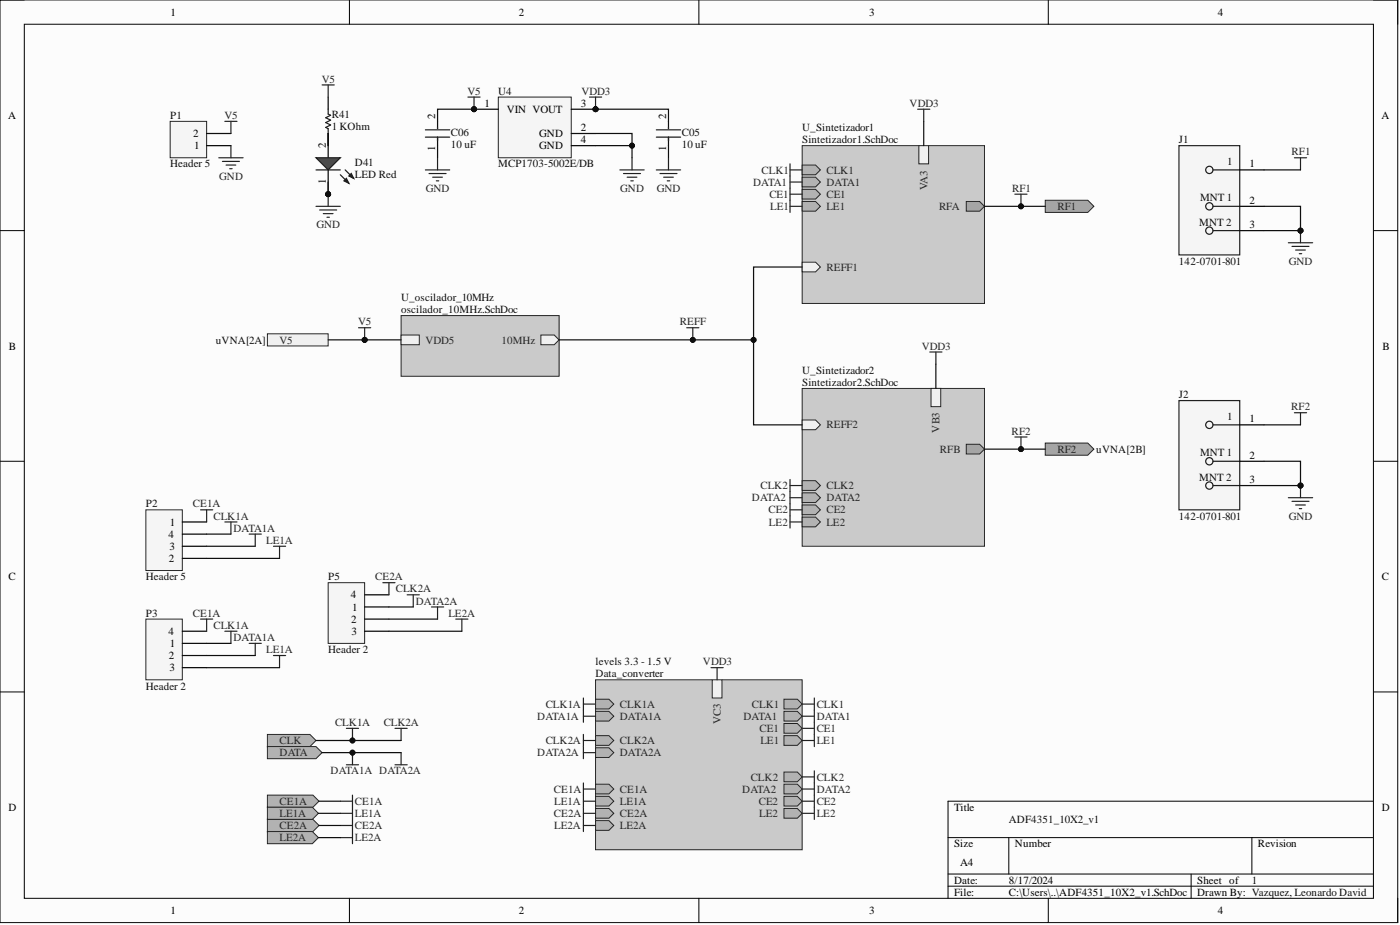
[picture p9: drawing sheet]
<svg xmlns="http://www.w3.org/2000/svg" width="292mm" height="193mm" viewBox="0 0 292 193" stroke-linecap="round" stroke-linejoin="round" font-family="sans-serif">
<defs><g id="words">
<g font-size="2.3">
<text x="35.6" y="3.3">1</text>
<text x="108.3" y="3.3">2</text>
<text x="181.3" y="3.3">3</text>
<text x="254.1" y="3.3">4</text>
<text x="101.1" y="22.3">1</text>
<text x="105.7" y="23.5">VIN VOUT</text>
<text x="121.2" y="22.3">3</text>
<text x="1.7" y="24.8">A</text>
<text x="40.3" y="28.6">2</text>
<text x="90.8" y="24.8" transform="rotate(-90 90.8 24.8)">2</text>
<text x="112.5" y="28.6">GND</text>
<text x="121.2" y="27.3">2</text>
<text x="121.2" y="29.9">4</text>
<text x="139" y="24.8" transform="rotate(-90 139 24.8)">2</text>
<text x="288.2" y="24.8">A</text>
<text x="40.5" y="31.1">1</text>
<text x="68" y="30.9" transform="rotate(-90 68 30.9)">2</text>
<text x="90.8" y="31.5" transform="rotate(-90 90.8 31.5)">1</text>
<text x="112.5" y="31.1">GND</text>
<text x="139" y="31.5" transform="rotate(-90 139 31.5)">1</text>
<text x="260.7" y="34.9">1</text>
<text x="68" y="38.3" transform="rotate(-90 68 38.3)">1</text>
<text x="260.7" y="42.5">2</text>
<text x="260.7" y="47.6">3</text>
<text x="1.9" y="72.9">B</text>
<text x="288.4" y="72.9">B</text>
<text x="260.7" y="88.1">1</text>
<text x="260.7" y="95.7">2</text>
<text x="260.7" y="100.8">3</text>
<text x="35.2" y="112.2">4</text>
<text x="35.4" y="109.7">1</text>
<text x="35.2" y="117.2">2</text>
<text x="35.3" y="114.7">3</text>
<text x="1.8" y="121">C</text>
<text x="73.2" y="124.8">4</text>
<text x="288.3" y="121">C</text>
<text x="73.3" y="129.9">2</text>
<text x="73.5" y="127.4">1</text>
<text x="35.2" y="132.4">4</text>
<text x="35.2" y="137.5">2</text>
<text x="35.4" y="135">1</text>
<text x="73.4" y="132.4">3</text>
<text x="35.3" y="140">3</text>
<text x="1.8" y="169.2">D</text>
<text x="199.1" y="169.2">Title</text>
<text x="288.3" y="169.2">D</text>
<text x="199.1" y="176.8">Size</text>
<text x="211.7" y="176.8">Number</text>
<text x="262.5" y="176.8">Revision</text>
<text x="199.1" y="184.4">Date:</text>
<text x="200.3" y="180.6">A4</text>
<text x="210.5" y="184.4">8/17/2024</text>
<text x="249.8" y="184.4">Sheet of</text>
<text x="35.6" y="190.7">1</text>
<text x="108.3" y="190.7">2</text>
<text x="181.3" y="190.7">3</text>
<text x="199.1" y="186.9">File:</text>
<text x="210.5" y="186.9">C:\Users\..\ADF4351_10X2_v1.SchDoc</text>
<text x="249.8" y="186.9">Drawn By: Vazquez, Leonardo David</text>
<text x="254.1" y="190.7">4</text>
</g>
<g font-size="2.3" fill="#262626">
<text x="67.1" y="17.2">V5</text>
<text x="97.5" y="19.7">V5</text>
<text x="121.3" y="19.7">VDD3</text>
<text x="189.8" y="22.3">VDD3</text>
<text x="46.8" y="24.8">V5</text>
<text x="269.5" y="32.4">RF1</text>
<text x="45.7" y="37.5">GND</text>
<text x="88.8" y="40">GND</text>
<text x="129.4" y="40">GND</text>
<text x="137" y="40">GND</text>
<text x="157.1" y="38.7">DATA1</text>
<text x="158.9" y="36.2">CLK1</text>
<text x="160.5" y="41.3">CE1</text>
<text x="172.4" y="41.3">CE1</text>
<text x="172.4" y="38.7">DATA1</text>
<text x="172.4" y="36.2">CLK1</text>
<text x="193.5" y="39.7" transform="rotate(-90 193.5 39.7)">VA3</text>
<text x="211.2" y="40">RF1</text>
<text x="66" y="47.6">GND</text>
<text x="160.7" y="43.8">LE1</text>
<text x="172.4" y="43.8">LE1</text>
<text x="195.9" y="43.8">RFA</text>
<text x="220.6" y="43.8">RF1</text>
<text x="172.4" y="56.5">REFF1</text>
<text x="268.9" y="55.2">GND</text>
<text x="58.3" y="71.7">V5</text>
<text x="74.7" y="67.9">V5</text>
<text x="88.8" y="71.7">VDD5</text>
<text x="104.6" y="71.7">10MHz</text>
<text x="141.8" y="67.9">REFF</text>
<text x="192.3" y="72.9">VDD3</text>
<text x="172.4" y="89.4">REFF2</text>
<text x="269.4" y="85.6">RF2</text>
<text x="196" y="90.2" transform="rotate(-90 196 90.2)">VB3</text>
<text x="196.1" y="94.5">RFB</text>
<text x="211.1" y="90.7">RF2</text>
<text x="220.6" y="94.5">RF2</text>
<text x="40.2" y="105.9">CE1A</text>
<text x="156.9" y="104.6">DATA2</text>
<text x="158.7" y="102.1">CLK2</text>
<text x="160.4" y="107.1">CE2</text>
<text x="172.4" y="102.1">CLK2</text>
<text x="172.4" y="104.6">DATA2</text>
<text x="172.4" y="107.1">CE2</text>
<text x="44.5" y="108.4">CLK1A</text>
<text x="48.7" y="110.9">DATA1A</text>
<text x="55.5" y="113.5">LE1A</text>
<text x="160.4" y="109.7">LE2</text>
<text x="172.4" y="109.7">LE2</text>
<text x="268.9" y="108.4">GND</text>
<text x="78.3" y="121">CE2A</text>
<text x="82.6" y="123.6">CLK2A</text>
<text x="40.2" y="128.6">CE1A</text>
<text x="44.5" y="131.2">CLK1A</text>
<text x="86.7" y="126.1">DATA2A</text>
<text x="93.6" y="128.6">LE2A</text>
<text x="48.7" y="133.7">DATA1A</text>
<text x="55.5" y="136.2">LE1A</text>
<text x="146.7" y="138.8">VDD3</text>
<text x="113.9" y="147.6">CLK1A</text>
<text x="129.3" y="147.6">CLK1A</text>
<text x="156.9" y="147.6">CLK1</text>
<text x="170.4" y="147.6">CLK1</text>
<text x="58.3" y="155.2">CLK</text>
<text x="69.9" y="151.4">CLK1A</text>
<text x="80" y="151.4">CLK2A</text>
<text x="112.1" y="150.2">DATA1A</text>
<text x="113.9" y="155.2">CLK2A</text>
<text x="129.3" y="150.2">DATA1A</text>
<text x="129.3" y="155.2">CLK2A</text>
<text x="150.4" y="151" transform="rotate(-90 150.4 151)">VC3</text>
<text x="155.1" y="150.2">DATA1</text>
<text x="158.5" y="152.7">CE1</text>
<text x="158.7" y="155.2">LE1</text>
<text x="170.4" y="152.7">CE1</text>
<text x="170.4" y="150.2">DATA1</text>
<text x="170.4" y="155.2">LE1</text>
<text x="58.3" y="157.8">DATA</text>
<text x="69" y="161.6">DATA1A DATA2A</text>
<text x="112.1" y="157.8">DATA2A</text>
<text x="129.3" y="157.8">DATA2A</text>
<text x="58.3" y="167.9">CE1A</text>
<text x="74" y="167.9">CE1A</text>
<text x="115.6" y="165.4">CE1A</text>
<text x="115.6" y="167.9">LE1A</text>
<text x="129.3" y="165.4">CE1A</text>
<text x="129.3" y="167.9">LE1A</text>
<text x="154.9" y="165.4">DATA2</text>
<text x="156.6" y="162.8">CLK2</text>
<text x="158.3" y="167.9">CE2</text>
<text x="170.4" y="167.9">CE2</text>
<text x="170.4" y="162.8">CLK2</text>
<text x="170.4" y="165.4">DATA2</text>
<text x="58.3" y="170.4">LE1A</text>
<text x="58.3" y="173">CE2A</text>
<text x="74" y="170.4">LE1A</text>
<text x="74" y="173">CE2A</text>
<text x="115.6" y="170.4">CE2A</text>
<text x="115.6" y="173">LE2A</text>
<text x="129.3" y="170.4">CE2A</text>
<text x="129.3" y="173">LE2A</text>
<text x="158.4" y="170.4">LE2</text>
<text x="170.4" y="170.4">LE2</text>
<text x="58.3" y="175.5">LE2A</text>
<text x="74" y="175.5">LE2A</text>
</g>
<g font-size="2.3" fill="#0e0e0e">
<text x="104" y="19.7">U4</text>
<text x="35.5" y="24.8">P1</text>
<text x="69.2" y="24.6">R41</text>
<text x="69.2" y="27.1">1 KOhm</text>
<text x="94.1" y="28.4">C06</text>
<text x="142.3" y="28.4">C05</text>
<text x="167.4" y="27.3">U_Sintetizador1</text>
<text x="167.4" y="29.9">Sintetizador1.SchDoc</text>
<text x="246" y="29.9">J1</text>
<text x="35.5" y="34.9">Header 5</text>
<text x="74" y="34.7">D41</text>
<text x="94.1" y="30.9">10 uF</text>
<text x="104" y="34.9">MCP1703-5002E/DB</text>
<text x="142.3" y="30.9">10 uF</text>
<text x="256" y="34.4">1</text>
<text x="74" y="37.2">LED Red</text>
<text x="250.2" y="47.1">MNT 2</text>
<text x="250.4" y="42">MNT 1</text>
<text x="246" y="55.2">142-0701-801</text>
<text x="83.7" y="62.8">U_oscilador_10MHz</text>
<text x="83.7" y="65.3">oscilador_10MHz.SchDoc</text>
<text x="45.1" y="71.7">uVNA[2A]</text>
<text x="167.4" y="78">U_Sintetizador2</text>
<text x="167.4" y="80.5">Sintetizador2.SchDoc</text>
<text x="246" y="83.1">J2</text>
<text x="256" y="87.6">1</text>
<text x="228.7" y="94.5">uVNA[2B]</text>
<text x="250.4" y="95.2">MNT 1</text>
<text x="250.2" y="100.3">MNT 2</text>
<text x="30.4" y="105.9">P2</text>
<text x="246" y="108.4">142-0701-801</text>
<text x="30.4" y="121">Header 5</text>
<text x="68.5" y="121">P5</text>
<text x="30.4" y="128.6">P3</text>
<text x="68.5" y="136.2">Header 2</text>
<text x="30.4" y="143.8">Header 2</text>
<text x="124.3" y="138.8">levels 3.3 - 1.5 V</text>
<text x="124.3" y="141.3">Data_converter</text>
<text x="210.5" y="171.7">ADF4351_10X2_v1</text>
<text x="261.2" y="184.4">1</text>
</g>
</g></defs>
<path d="M0 0h291.6v192.5h-291.6z" fill-rule="evenodd" fill="#fcfcfc"/>
<path d="M0 0h291.6v192.5h-291.6z" fill="none" stroke="#000" stroke-width=".21"/>
<path d="M5.1 5.1h281.5v182.3h-281.5z" fill-rule="evenodd" fill="#fcfcfc"/>
<g fill="none" stroke="#000" stroke-width=".21">
<path d="M0 0h5.1M72.9 0v5.1M145.8 0v5.1M218.7 0v5.1M286.6 0h5v5.1M5.1 5.1h281.5v182.3h-281.5zM0 48.1h5.1M286.6 48.1h5M0 96.2h5.1M286.6 96.2h5M0 144.3h5.1M286.6 144.3h5"/>
<path d="M197.8 174.7h88.8M210.5 174.7v7.6M261.2 174.7v7.6M286.6 167.1h-88.8v20.3M72.9 187.4v5.1M145.8 187.4v5.1M197.8 182.3h88.8M197.8 184.9h88.8M218.7 187.4v5.1M248.5 182.3v5.1M291.6 187.4v5.1"/>
</g>
<path d="M55.8 69.6h12.7v2.6h-12.7z" fill-rule="evenodd" fill="#f0f0f0"/>
<path d="M55.8 69.6h12.7v2.6h-12.7z" fill="none" stroke="#262626" stroke-width=".21"/>
<path d="M55.8 153.2h8.9l1.2 1.3-1.2 1.2h-8.9z" fill-rule="evenodd" fill="#b2b2b2"/>
<path d="M55.8 153.2h8.9l1.2 1.3-1.2 1.2h-8.9z" fill="none" stroke="#262626" stroke-width=".21"/>
<path d="M55.8 155.7h10.1l1.3 1.3-1.3 1.3h-10.1z" fill-rule="evenodd" fill="#b2b2b2"/>
<path d="M55.8 155.7h10.1l1.3 1.3-1.3 1.3h-10.1z" fill="none" stroke="#262626" stroke-width=".21"/>
<path d="M55.8 165.9h9.5l1.3 1.2-1.3 1.3h-9.5z" fill-rule="evenodd" fill="#b2b2b2"/>
<path d="M55.8 165.9h9.5l1.3 1.2-1.3 1.3h-9.5z" fill="none" stroke="#262626" stroke-width=".21"/>
<path d="M55.8 168.4h9.4l1.2 1.3-1.2 1.2h-9.4z" fill-rule="evenodd" fill="#b2b2b2"/>
<path d="M55.8 168.4h9.4l1.2 1.3-1.2 1.2h-9.4z" fill="none" stroke="#262626" stroke-width=".21"/>
<path d="M55.8 170.9h9.5l1.3 1.3-1.3 1.3h-9.5z" fill-rule="evenodd" fill="#b2b2b2"/>
<path d="M55.8 170.9h9.5l1.3 1.3-1.3 1.3h-9.5z" fill="none" stroke="#262626" stroke-width=".21"/>
<path d="M74.8 68.4h2.5M76.1 68.4v2.5" fill="none" stroke="#262626" stroke-width=".25"/>
<circle cx="76.1" cy="70.9" r=".51" fill="#0e0e0e"/>
<circle cx="76.1" cy="70.9" r=".51" fill="none" stroke="#0e0e0e" stroke-width=".21"/>
<path d="M83.7 65.8h33v12.7h-33z" fill-rule="evenodd" fill="#cacaca"/>
<path d="M83.7 65.8h33v12.7h-33z" fill="none" stroke="#262626" stroke-width=".21"/>
<path d="M83.7 69.9h3.8v2h-3.8z" fill-rule="evenodd" fill="#f0f0f0"/>
<path d="M83.7 69.9h3.8v2h-3.8z" fill="none" stroke="#262626" stroke-width=".21"/>
<path d="M112.8 69.9h2.8l1.1 1-1.1 1h-2.8z" fill-rule="evenodd" fill="#f0f0f0"/>
<path d="M112.8 69.9h2.8l1.1 1-1.1 1h-2.8z" fill="none" stroke="#262626" stroke-width=".21"/>
<circle cx="98.9" cy="22.8" r=".51" fill="#0e0e0e"/>
<circle cx="98.9" cy="22.8" r=".51" fill="none" stroke="#0e0e0e" stroke-width=".21"/>
<circle cx="124.3" cy="22.8" r=".51" fill="#0e0e0e"/>
<circle cx="124.3" cy="22.8" r=".51" fill="none" stroke="#0e0e0e" stroke-width=".21"/>
<path d="M104 20.3h15.2v12.6h-15.2z" fill-rule="evenodd" fill="#f5f5f5"/>
<path d="M104 20.3h15.2v12.6h-15.2z" fill="none" stroke="#262626" stroke-width=".21"/>
<path d="M98.9 22.8h5.1" fill="none" stroke="#000" stroke-width=".25"/>
<circle cx="98.9" cy="22.8" r=".51" fill="#0e0e0e"/>
<circle cx="98.9" cy="22.8" r=".51" fill="none" stroke="#0e0e0e" stroke-width=".21"/>
<path d="M119.2 27.8h5.1M119.2 22.8h5.1" fill="none" stroke="#000" stroke-width=".25"/>
<circle cx="124.3" cy="22.8" r=".51" fill="#0e0e0e"/>
<circle cx="124.3" cy="22.8" r=".51" fill="none" stroke="#0e0e0e" stroke-width=".21"/>
<path d="M119.2 30.4h5.1" fill="none" stroke="#000" stroke-width=".25"/>
<path d="M97.6 20.3h2.6M98.9 20.3v2.5" fill="none" stroke="#262626" stroke-width=".25"/>
<circle cx="98.9" cy="22.8" r=".51" fill="#0e0e0e"/>
<circle cx="98.9" cy="22.8" r=".51" fill="none" stroke="#0e0e0e" stroke-width=".21"/>
<path d="M123 20.3h2.5M124.3 20.3v2.5M129.3 35.4h5.1M130.1 36.2h3.5M130.9 37h2M131.6 37.7h.5M131.9 32.9v2.5" fill="none" stroke="#262626" stroke-width=".25"/>
<circle cx="124.3" cy="22.8" r=".51" fill="#0e0e0e"/>
<circle cx="124.3" cy="22.8" r=".51" fill="none" stroke="#0e0e0e" stroke-width=".21"/>
<path d="M167.4 30.4h38v32.9h-38z" fill-rule="evenodd" fill="#cacaca"/>
<path d="M167.4 30.4h38v32.9h-38z" fill="none" stroke="#262626" stroke-width=".21"/>
<path d="M167.4 54.7h2.8l1 1-1 1h-2.8z" fill-rule="evenodd" fill="#f0f0f0"/>
<path d="M167.4 54.7h2.8l1 1-1 1h-2.8z" fill="none" stroke="#262626" stroke-width=".21"/>
<path d="M191.7 30.4h2v3.8h-2z" fill-rule="evenodd" fill="#f0f0f0"/>
<path d="M191.7 30.4h2v3.8h-2z" fill="none" stroke="#262626" stroke-width=".21"/>
<path d="M201.6 42h2.8l1 1-1 1.1h-2.8z" fill-rule="evenodd" fill="#a6a6a6"/>
<path d="M201.6 42h2.8l1 1-1 1.1h-2.8z" fill="none" stroke="#262626" stroke-width=".21"/>
<path d="M167.4 42h2.8l1 1-1 1.1h-2.8z" fill-rule="evenodd" fill="#b2b2b2"/>
<path d="M167.4 42h2.8l1 1-1 1.1h-2.8z" fill="none" stroke="#262626" stroke-width=".21"/>
<path d="M167.4 39.5h2.8l1 1-1 1h-2.8z" fill-rule="evenodd" fill="#b2b2b2"/>
<path d="M167.4 39.5h2.8l1 1-1 1h-2.8z" fill="none" stroke="#262626" stroke-width=".21"/>
<path d="M167.4 37h2.8l1 1-1 1h-2.8z" fill-rule="evenodd" fill="#b2b2b2"/>
<path d="M167.4 37h2.8l1 1-1 1h-2.8z" fill="none" stroke="#262626" stroke-width=".21"/>
<path d="M167.4 34.4h2.8l1 1-1 1.1h-2.8z" fill-rule="evenodd" fill="#b2b2b2"/>
<path d="M167.4 34.4h2.8l1 1-1 1.1h-2.8z" fill="none" stroke="#262626" stroke-width=".21"/>
<path d="M167.4 81h38v33h-38z" fill-rule="evenodd" fill="#cacaca"/>
<path d="M167.4 81h38v33h-38z" fill="none" stroke="#262626" stroke-width=".21"/>
<path d="M167.4 87.6h2.8l1 1-1 1h-2.8z" fill-rule="evenodd" fill="#f0f0f0"/>
<path d="M167.4 87.6h2.8l1 1-1 1h-2.8z" fill="none" stroke="#262626" stroke-width=".21"/>
<path d="M194.2 81h2.1v3.8h-2.1z" fill-rule="evenodd" fill="#f0f0f0"/>
<path d="M194.2 81h2.1v3.8h-2.1z" fill="none" stroke="#262626" stroke-width=".21"/>
<path d="M201.6 92.7h2.8l1 1-1 1h-2.8z" fill-rule="evenodd" fill="#a6a6a6"/>
<path d="M201.6 92.7h2.8l1 1-1 1h-2.8z" fill="none" stroke="#262626" stroke-width=".21"/>
<path d="M167.4 100.3h2.8l1 1-1 1h-2.8z" fill-rule="evenodd" fill="#b2b2b2"/>
<path d="M167.4 100.3h2.8l1 1-1 1h-2.8z" fill="none" stroke="#262626" stroke-width=".21"/>
<path d="M167.4 102.8h2.8l1 1-1 1h-2.8z" fill-rule="evenodd" fill="#b2b2b2"/>
<path d="M167.4 102.8h2.8l1 1-1 1h-2.8z" fill="none" stroke="#262626" stroke-width=".21"/>
<path d="M167.4 105.3h2.8l1 1.1-1 1h-2.8z" fill-rule="evenodd" fill="#b2b2b2"/>
<path d="M167.4 105.3h2.8l1 1.1-1 1h-2.8z" fill="none" stroke="#262626" stroke-width=".21"/>
<path d="M167.4 107.9h2.8l1 1-1 1h-2.8z" fill-rule="evenodd" fill="#b2b2b2"/>
<path d="M167.4 107.9h2.8l1 1-1 1h-2.8z" fill="none" stroke="#262626" stroke-width=".21"/>
<path d="M191.5 22.8h2.5M192.7 22.8v2.5M65.9 43h5.1M66.7 43.8h3.5M67.5 44.6h2M68.2 45.3h.5M68.5 40.5v2.5M194 73.4h2.5M195.3 73.4v2.6" fill="none" stroke="#262626" stroke-width=".25"/>
<circle cx="68.5" cy="40.5" r=".51" fill="#0e0e0e"/>
<circle cx="68.5" cy="40.5" r=".51" fill="none" stroke="#0e0e0e" stroke-width=".21"/>
<path d="M68.5 20.3v2.5M68.5 27.8v2.6" fill="none" stroke="#000" stroke-width=".25"/>
<path d="M68.5 22.8v1l.5 .3-1 .5 1 .5-1 .5 1 .5-1 .5 .5 .2v1" fill="none" stroke="#1c1c1c" stroke-width=".25"/>
<circle cx="68.5" cy="40.5" r=".51" fill="#0e0e0e"/>
<circle cx="68.5" cy="40.5" r=".51" fill="none" stroke="#0e0e0e" stroke-width=".21"/>
<path d="M68.5 27.8v5.1M68.5 35.4v5.1" fill="none" stroke="#000" stroke-width=".25"/>
<circle cx="68.5" cy="40.5" r=".51" fill="#0e0e0e"/>
<circle cx="68.5" cy="40.5" r=".51" fill="none" stroke="#0e0e0e" stroke-width=".21"/>
<path d="M65.9 32.9h5.1l-2.5 2.5z" fill="#4c4c4c"/>
<path d="M65.9 32.9h5.1l-2.5 2.5zM71 36.5l1.8 1.7M72 35.4l1.8 1.8" fill="none" stroke="#1c1c1c" stroke-width=".25"/>
<path d="M71.8 37.7l.5-.5 .5 1z" fill="#1c1c1c"/>
<path d="M71.8 37.7l.5-.5 .5 1z" fill="none" stroke="#1c1c1c" stroke-width=".25"/>
<path d="M72.8 36.7l.5-.5 .5 1z" fill="#1c1c1c"/>
<path d="M65.9 35.4h5.1M72.8 36.7l.5-.5 .5 1z" fill="none" stroke="#1c1c1c" stroke-width=".25"/>
<path d="M67.2 17.7h2.5M68.5 17.7v2.6" fill="none" stroke="#262626" stroke-width=".25"/>
<path d="M35.5 25.3h7.6v7.6h-7.6z" fill-rule="evenodd" fill="#f5f5f5"/>
<path d="M35.5 25.3h7.6v7.6h-7.6z" fill="none" stroke="#262626" stroke-width=".21"/>
<path d="M43.1 30.4h5.1M43.1 27.8h5.1" fill="none" stroke="#000" stroke-width=".25"/>
<path d="M45.6 32.9h5.1M46.4 33.7h3.6M46.9 25.3h2.5M47.2 34.4h2M47.9 35.2h.5M48.2 25.3v2.5M48.2 30.4v2.5" fill="none" stroke="#262626" stroke-width=".25"/>
<path d="M246 30.4h12.7v22.8h-12.7z" fill-rule="evenodd" fill="#f5f5f5"/>
<path d="M246 30.4h12.7v22.8h-12.7zM268.8 50.6h5.1M269.6 51.4h3.5M270.3 52.2h2.1M271.1 52.9h.5M271.3 48.1v2.5" fill="none" stroke="#262626" stroke-width=".25"/>
<g fill="none" stroke="#1c1c1c" stroke-width=".25">
<path d="M253.1 35.4h5.6M253.1 43h5.6M253.1 48.1h5.6"/>
<circle cx="252.3" cy="35.4" r=".76"/>
<circle cx="252.3" cy="48.1" r=".76"/>
<circle cx="252.3" cy="43" r=".76"/>
</g>
<path d="M258.7 35.4h5M258.7 43h5M258.7 48.1h5" fill="none" stroke="#000" stroke-width=".25"/>
<circle cx="271.3" cy="48.1" r=".51" fill="#0e0e0e"/>
<circle cx="271.3" cy="48.1" r=".51" fill="none" stroke="#0e0e0e" stroke-width=".21"/>
<path d="M270.1 32.9h2.5M271.3 32.9v2.5" fill="none" stroke="#262626" stroke-width=".25"/>
<path d="M246 83.6h12.7v22.8h-12.7z" fill-rule="evenodd" fill="#f5f5f5"/>
<path d="M246 83.6h12.7v22.8h-12.7zM268.8 103.8h5.1M269.6 104.6h3.5M270.3 105.3h2.1M271.1 106.1h.5M271.3 101.3v2.5" fill="none" stroke="#262626" stroke-width=".25"/>
<g fill="none" stroke="#1c1c1c" stroke-width=".25">
<path d="M253.1 88.6h5.6M253.1 96.2h5.6M253.1 101.3h5.6"/>
<circle cx="252.3" cy="96.2" r=".76"/>
<circle cx="252.3" cy="88.6" r=".76"/>
<circle cx="252.3" cy="101.3" r=".76"/>
</g>
<path d="M258.7 88.6h5M258.7 96.2h5M258.7 101.3h5" fill="none" stroke="#000" stroke-width=".25"/>
<circle cx="271.3" cy="101.3" r=".51" fill="#0e0e0e"/>
<circle cx="271.3" cy="101.3" r=".51" fill="none" stroke="#0e0e0e" stroke-width=".21"/>
<path d="M270.1 86.1h2.5M271.3 86.1v2.5" fill="none" stroke="#262626" stroke-width=".25"/>
<path d="M218.1 41.8h8.9l1.2 1.2-1.2 1.3h-8.9z" fill-rule="evenodd" fill="#a6a6a6"/>
<path d="M218.1 41.8h8.9l1.2 1.2-1.2 1.3h-8.9z" fill="none" stroke="#262626" stroke-width=".21"/>
<path d="M218.1 92.4h8.9l1.2 1.3-1.2 1.3h-8.9z" fill-rule="evenodd" fill="#a6a6a6"/>
<path d="M218.1 92.4h8.9l1.2 1.3-1.2 1.3h-8.9z" fill="none" stroke="#262626" stroke-width=".21"/>
<path d="M211.7 91.2h2.6M213 91.2v2.5" fill="none" stroke="#262626" stroke-width=".25"/>
<circle cx="213" cy="93.7" r=".51" fill="#0e0e0e"/>
<circle cx="213" cy="93.7" r=".51" fill="none" stroke="#0e0e0e" stroke-width=".21"/>
<path d="M211.7 40.5h2.6M213 40.5v2.5" fill="none" stroke="#262626" stroke-width=".25"/>
<circle cx="213" cy="43" r=".51" fill="#0e0e0e"/>
<circle cx="213" cy="43" r=".51" fill="none" stroke="#0e0e0e" stroke-width=".21"/>
<path d="M124.3 141.8h43.1v35.5h-43.1z" fill-rule="evenodd" fill="#cacaca"/>
<path d="M124.3 141.8h43.1v35.5h-43.1z" fill="none" stroke="#262626" stroke-width=".21"/>
<path d="M163.6 145.9h2.8l1 1-1 1h-2.8z" fill-rule="evenodd" fill="#b2b2b2"/>
<path d="M163.6 145.9h2.8l1 1-1 1h-2.8z" fill="none" stroke="#262626" stroke-width=".21"/>
<path d="M163.6 148.4h2.8l1 1-1 1h-2.8z" fill-rule="evenodd" fill="#b2b2b2"/>
<path d="M163.6 148.4h2.8l1 1-1 1h-2.8z" fill="none" stroke="#262626" stroke-width=".21"/>
<path d="M163.6 150.9h2.8l1 1-1 1.1h-2.8z" fill-rule="evenodd" fill="#b2b2b2"/>
<path d="M163.6 150.9h2.8l1 1-1 1.1h-2.8z" fill="none" stroke="#262626" stroke-width=".21"/>
<path d="M163.6 153.5h2.8l1 1-1 1h-2.8z" fill-rule="evenodd" fill="#b2b2b2"/>
<path d="M163.6 153.5h2.8l1 1-1 1h-2.8z" fill="none" stroke="#262626" stroke-width=".21"/>
<path d="M163.6 161.1h2.8l1 1-1 1h-2.8z" fill-rule="evenodd" fill="#b2b2b2"/>
<path d="M163.6 161.1h2.8l1 1-1 1h-2.8z" fill="none" stroke="#262626" stroke-width=".21"/>
<path d="M163.6 163.6h2.8l1 1-1 1h-2.8z" fill-rule="evenodd" fill="#b2b2b2"/>
<path d="M163.6 163.6h2.8l1 1-1 1h-2.8z" fill="none" stroke="#262626" stroke-width=".21"/>
<path d="M163.6 166.1h2.8l1 1-1 1.1h-2.8z" fill-rule="evenodd" fill="#b2b2b2"/>
<path d="M163.6 166.1h2.8l1 1-1 1.1h-2.8z" fill="none" stroke="#262626" stroke-width=".21"/>
<path d="M163.6 168.7h2.8l1 1-1 1h-2.8z" fill-rule="evenodd" fill="#b2b2b2"/>
<path d="M163.6 168.7h2.8l1 1-1 1h-2.8z" fill="none" stroke="#262626" stroke-width=".21"/>
<path d="M124.3 145.9h2.7l1.1 1-1.1 1h-2.7z" fill-rule="evenodd" fill="#b2b2b2"/>
<path d="M124.3 145.9h2.7l1.1 1-1.1 1h-2.7z" fill="none" stroke="#262626" stroke-width=".21"/>
<path d="M124.3 148.4h2.7l1.1 1-1.1 1h-2.7z" fill-rule="evenodd" fill="#b2b2b2"/>
<path d="M124.3 148.4h2.7l1.1 1-1.1 1h-2.7z" fill="none" stroke="#262626" stroke-width=".21"/>
<path d="M124.3 153.5h2.7l1.1 1-1.1 1h-2.7z" fill-rule="evenodd" fill="#b2b2b2"/>
<path d="M124.3 153.5h2.7l1.1 1-1.1 1h-2.7z" fill="none" stroke="#262626" stroke-width=".21"/>
<path d="M124.3 156h2.7l1.1 1-1.1 1h-2.7z" fill-rule="evenodd" fill="#b2b2b2"/>
<path d="M124.3 156h2.7l1.1 1-1.1 1h-2.7z" fill="none" stroke="#262626" stroke-width=".21"/>
<path d="M124.3 163.6h2.7l1.1 1-1.1 1h-2.7z" fill-rule="evenodd" fill="#b2b2b2"/>
<path d="M124.3 163.6h2.7l1.1 1-1.1 1h-2.7z" fill="none" stroke="#262626" stroke-width=".21"/>
<path d="M124.3 166.1h2.7l1.1 1-1.1 1.1h-2.7z" fill-rule="evenodd" fill="#b2b2b2"/>
<path d="M124.3 166.1h2.7l1.1 1-1.1 1.1h-2.7z" fill="none" stroke="#262626" stroke-width=".21"/>
<path d="M124.3 168.7h2.7l1.1 1-1.1 1h-2.7z" fill-rule="evenodd" fill="#b2b2b2"/>
<path d="M124.3 168.7h2.7l1.1 1-1.1 1h-2.7z" fill="none" stroke="#262626" stroke-width=".21"/>
<path d="M124.3 171.2h2.7l1.1 1-1.1 1h-2.7z" fill-rule="evenodd" fill="#b2b2b2"/>
<path d="M124.3 171.2h2.7l1.1 1-1.1 1h-2.7z" fill="none" stroke="#262626" stroke-width=".21"/>
<path d="M148.6 141.8h2v3.8h-2z" fill-rule="evenodd" fill="#f0f0f0"/>
<path d="M148.6 141.8h2v3.8h-2z" fill="none" stroke="#262626" stroke-width=".21"/>
<path d="M52 111.4h2.5M53.3 111.4v2.6M57.1 114h2.5M58.3 114v2.5" fill="none" stroke="#262626" stroke-width=".25"/>
<path d="M30.4 106.4h7.6v12.6h-7.6z" fill-rule="evenodd" fill="#f5f5f5"/>
<path d="M30.4 106.4h7.6v12.6h-7.6z" fill="none" stroke="#262626" stroke-width=".21"/>
<path d="M38 116.5h5.1M38 114h5.1M38 111.4h5.1M38 108.9h5.1" fill="none" stroke="#000" stroke-width=".25"/>
<path d="M41.8 106.4h2.6M43.1 106.4v2.5M46.9 108.9h2.5M48.2 108.9v2.5M52 134.2h2.5M53.3 134.2v2.6M57.1 136.8h2.5M58.3 136.8v2.5" fill="none" stroke="#262626" stroke-width=".25"/>
<path d="M30.4 129.2h7.6v12.6h-7.6z" fill-rule="evenodd" fill="#f5f5f5"/>
<path d="M30.4 129.2h7.6v12.6h-7.6z" fill="none" stroke="#262626" stroke-width=".21"/>
<path d="M38 139.3h5.1M38 136.8h5.1M38 134.2h5.1M38 131.7h5.1" fill="none" stroke="#000" stroke-width=".25"/>
<path d="M41.8 129.2h2.6M43.1 129.2v2.5M46.9 131.7h2.5M48.2 131.7v2.5M90 126.6h2.6M91.3 126.6v2.6M95.1 129.2h2.5M96.4 129.2v2.5" fill="none" stroke="#262626" stroke-width=".25"/>
<path d="M68.5 121.6h7.6v12.6h-7.6z" fill-rule="evenodd" fill="#f5f5f5"/>
<path d="M68.5 121.6h7.6v12.6h-7.6z" fill="none" stroke="#262626" stroke-width=".21"/>
<path d="M76.1 131.7h5M76.1 129.2h5M76.1 126.6h5M76.1 124.1h5" fill="none" stroke="#000" stroke-width=".25"/>
<g fill="none" stroke="#262626" stroke-width=".25">
<path d="M164.8 34.2v10.1M164.8 35.4h2.6M164.8 38h2.6M164.8 40.5h2.6M164.8 43h2.6M164.8 100v10.2M164.8 106.4h2.6M164.8 101.3h2.6M164.8 103.8h2.6M164.8 108.9h2.6M79.9 121.6h2.5M81.1 121.6v2.5"/>
<path d="M85 124.1h2.5M86.2 124.1v2.5M167.4 151.9h2.5M167.4 146.9h2.5M167.4 149.4h2.5M167.4 154.5h2.5M169.9 145.6v10.1M167.4 167.1h2.5M167.4 162.1h2.5M167.4 164.6h2.5M167.4 169.7h2.5M169.9 160.8v10.1"/>
</g>
<path d="M55.8 173.5h9.4l1.2 1.2-1.2 1.3h-9.4z" fill-rule="evenodd" fill="#b2b2b2"/>
<path d="M55.8 173.5h9.4l1.2 1.2-1.2 1.3h-9.4z" fill="none" stroke="#262626" stroke-width=".21"/>
<path d="M72.3 151.9h2.5M73.5 151.9v2.6M71 169.7h2.5M73.5 168.4v2.5" fill="none" stroke="#262626" stroke-width=".25"/>
<circle cx="73.5" cy="154.5" r=".51" fill="#0e0e0e"/>
<circle cx="73.5" cy="154.5" r=".51" fill="none" stroke="#0e0e0e" stroke-width=".21"/>
<path d="M72.3 159.5h2.5M73.5 157v2.5M82.4 151.9h2.6M83.7 151.9v2.6" fill="none" stroke="#262626" stroke-width=".25"/>
<circle cx="73.5" cy="157" r=".51" fill="#0e0e0e"/>
<circle cx="73.5" cy="157" r=".51" fill="none" stroke="#0e0e0e" stroke-width=".21"/>
<g fill="none" stroke="#262626" stroke-width=".25">
<path d="M148.3 139.3h2.6M149.6 139.3v2.5M82.4 159.5h2.6M83.7 157v2.5M121.7 145.6v5.1M121.7 153.2v5.1M121.7 146.9h2.6M121.7 154.5h2.6M121.7 149.4h2.6M121.7 157h2.6M71 167.1h2.5M71 172.2h2.5"/>
<path d="M71 174.7h2.5M73.5 165.9v2.5M73.5 170.9v5.1M121.7 167.1h2.6M121.7 172.2h2.6M121.7 163.3v10.2M121.7 164.6h2.6M121.7 169.7h2.6"/>
</g>
<path d="M68.5 70.9h7.6" fill="none" stroke="#0e0e0e" stroke-width=".25"/>
<circle cx="76.1" cy="70.9" r=".51" fill="#0e0e0e"/>
<circle cx="76.1" cy="70.9" r=".51" fill="none" stroke="#0e0e0e" stroke-width=".21"/>
<path d="M76.1 70.9h7.6" fill="none" stroke="#0e0e0e" stroke-width=".25"/>
<circle cx="76.1" cy="70.9" r=".51" fill="#0e0e0e"/>
<circle cx="76.1" cy="70.9" r=".51" fill="none" stroke="#0e0e0e" stroke-width=".21"/>
<path d="M124.3 30.4h7.6v2.5" fill="none" stroke="#0e0e0e" stroke-width=".25"/>
<circle cx="131.9" cy="30.4" r=".51" fill="#0e0e0e"/>
<circle cx="131.9" cy="30.4" r=".51" fill="none" stroke="#0e0e0e" stroke-width=".21"/>
<path d="M124.3 27.8h7.6v2.6" fill="none" stroke="#0e0e0e" stroke-width=".25"/>
<circle cx="131.9" cy="30.4" r=".51" fill="#0e0e0e"/>
<circle cx="131.9" cy="30.4" r=".51" fill="none" stroke="#0e0e0e" stroke-width=".21"/>
<path d="M68.5 38v2.5" fill="none" stroke="#0e0e0e" stroke-width=".25"/>
<circle cx="68.5" cy="40.5" r=".51" fill="#0e0e0e"/>
<circle cx="68.5" cy="40.5" r=".51" fill="none" stroke="#0e0e0e" stroke-width=".21"/>
<path d="M68.5 27.8v2.6M263.7 48.1h7.6" fill="none" stroke="#0e0e0e" stroke-width=".25"/>
<circle cx="271.3" cy="48.1" r=".51" fill="#0e0e0e"/>
<circle cx="271.3" cy="48.1" r=".51" fill="none" stroke="#0e0e0e" stroke-width=".21"/>
<path d="M263.7 43h7.6v5.1" fill="none" stroke="#0e0e0e" stroke-width=".25"/>
<circle cx="271.3" cy="48.1" r=".51" fill="#0e0e0e"/>
<circle cx="271.3" cy="48.1" r=".51" fill="none" stroke="#0e0e0e" stroke-width=".21"/>
<path d="M263.7 35.4h7.6M263.7 101.3h7.6" fill="none" stroke="#0e0e0e" stroke-width=".25"/>
<circle cx="271.3" cy="101.3" r=".51" fill="#0e0e0e"/>
<circle cx="271.3" cy="101.3" r=".51" fill="none" stroke="#0e0e0e" stroke-width=".21"/>
<path d="M263.7 96.2h7.6v5.1" fill="none" stroke="#0e0e0e" stroke-width=".25"/>
<circle cx="271.3" cy="101.3" r=".51" fill="#0e0e0e"/>
<circle cx="271.3" cy="101.3" r=".51" fill="none" stroke="#0e0e0e" stroke-width=".21"/>
<path d="M205.4 93.7h12.7M263.7 88.6h7.6" fill="none" stroke="#0e0e0e" stroke-width=".25"/>
<circle cx="213" cy="93.7" r=".51" fill="#0e0e0e"/>
<circle cx="213" cy="93.7" r=".51" fill="none" stroke="#0e0e0e" stroke-width=".21"/>
<path d="M205.4 43h12.7" fill="none" stroke="#0e0e0e" stroke-width=".25"/>
<circle cx="213" cy="43" r=".51" fill="#0e0e0e"/>
<circle cx="213" cy="43" r=".51" fill="none" stroke="#0e0e0e" stroke-width=".21"/>
<path d="M192.7 25.3v5.1M195.3 76v5M43.1 114h10.2M43.1 116.5h15.2M43.1 111.4h5.1M43.1 136.8h10.2M43.1 139.3h15.2M43.1 134.2h5.1M81.1 129.2h10.2M81.1 131.7h15.3M81.1 126.6h5.1M65.9 154.5h17.8" fill="none" stroke="#0e0e0e" stroke-width=".25"/>
<circle cx="73.5" cy="154.5" r=".51" fill="#0e0e0e"/>
<circle cx="73.5" cy="154.5" r=".51" fill="none" stroke="#0e0e0e" stroke-width=".21"/>
<path d="M67.2 157h16.5" fill="none" stroke="#0e0e0e" stroke-width=".25"/>
<circle cx="73.5" cy="157" r=".51" fill="#0e0e0e"/>
<circle cx="73.5" cy="157" r=".51" fill="none" stroke="#0e0e0e" stroke-width=".21"/>
<path d="M116.7 70.9h40.5M66.4 169.7h4.6M66.4 174.7h4.6M66.6 167.1h4.4M66.6 172.2h4.4" fill="none" stroke="#0e0e0e" stroke-width=".25"/>
<circle cx="144.5" cy="70.9" r=".51" fill="#0e0e0e"/>
<circle cx="144.5" cy="70.9" r=".51" fill="none" stroke="#0e0e0e" stroke-width=".21"/>
<circle cx="157.2" cy="70.9" r=".51" fill="#0e0e0e"/>
<circle cx="157.2" cy="70.9" r=".51" fill="none" stroke="#0e0e0e" stroke-width=".21"/>
<path d="M167.4 55.7h-10.2v32.9h10.2" fill="none" stroke="#0e0e0e" stroke-width=".25"/>
<circle cx="157.2" cy="70.9" r=".51" fill="#0e0e0e"/>
<circle cx="157.2" cy="70.9" r=".51" fill="none" stroke="#0e0e0e" stroke-width=".21"/>
<path d="M143.3 68.4h2.5M144.5 68.4v2.5" fill="none" stroke="#262626" stroke-width=".25"/>
<circle cx="144.5" cy="70.9" r=".51" fill="#0e0e0e"/>
<circle cx="144.5" cy="70.9" r=".51" fill="none" stroke="#0e0e0e" stroke-width=".21"/>
<path d="M91.3 25.3v1.5M91.3 28.6v1.8M139.5 25.3v1.5M139.5 28.6v1.8" fill="none" stroke="#000" stroke-width=".25"/>
<path d="M88.8 28.6h5M88.8 27.1h5M91.3 26.6v.2M91.3 28.6v.8M136.9 28.6h5.1M136.9 27.1h5.1M139.5 26.6v.2M139.5 28.6v.8" fill="none" stroke="#1c1c1c" stroke-width=".25"/>
<path d="M88.8 35.4h5M89.5 36.2h3.6M90.3 37h2M91 37.7h.5M91.3 32.9v2.5M136.9 35.4h5.1M137.7 36.2h3.5M138.5 37h2M139.2 37.7h.5M139.5 32.9v2.5" fill="none" stroke="#262626" stroke-width=".25"/>
<path d="M91.3 30.4v2.5M124.3 22.8h15.2v2.5M139.5 30.4v2.5" fill="none" stroke="#0e0e0e" stroke-width=".25"/>
<circle cx="124.3" cy="22.8" r=".51" fill="#0e0e0e"/>
<circle cx="124.3" cy="22.8" r=".51" fill="none" stroke="#0e0e0e" stroke-width=".21"/>
<path d="M98.9 22.8h-7.6v2.5" fill="none" stroke="#0e0e0e" stroke-width=".25"/>
<circle cx="98.9" cy="22.8" r=".51" fill="#0e0e0e"/>
<circle cx="98.9" cy="22.8" r=".51" fill="none" stroke="#0e0e0e" stroke-width=".21"/>
<use href="#words"/>
</svg>
